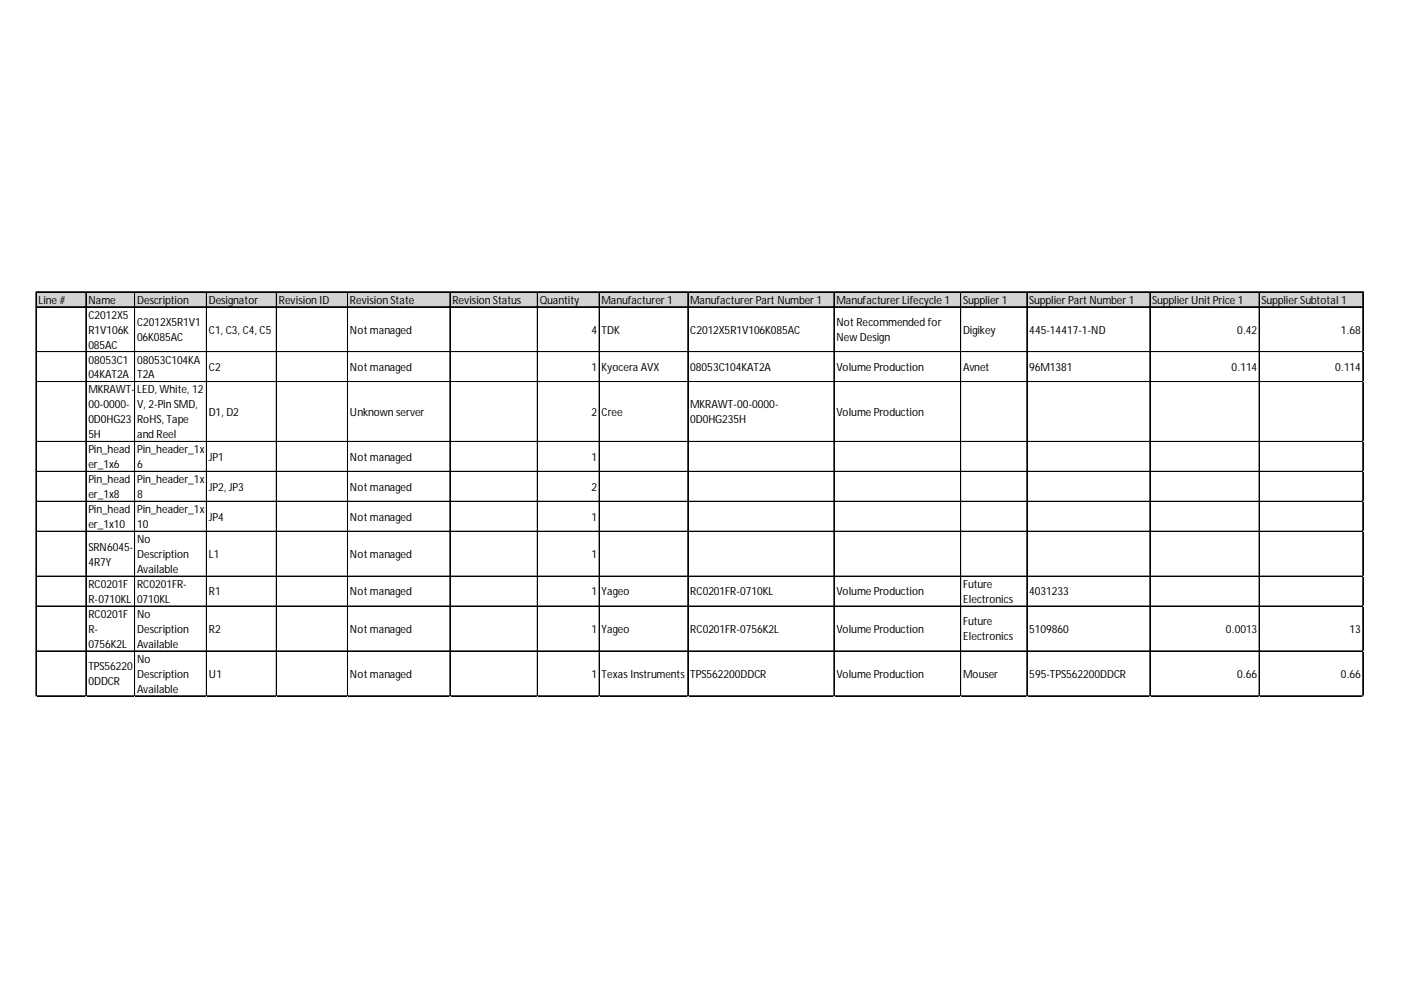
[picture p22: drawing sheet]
<svg xmlns="http://www.w3.org/2000/svg" width="297mm" height="210mm" viewBox="0 0 297 210" stroke-linecap="round" stroke-linejoin="round" font-family="sans-serif">
<defs><g id="words">
<g font-size="2.4">
<text x="8.1" y="64.4">Line #</text>
<text x="18.7" y="64.4">Name</text>
<text x="29.1" y="64.4">Description</text>
<text x="44.3" y="64.4">Designator</text>
<text x="59.1" y="64.4">Revision ID</text>
<text x="74.2" y="64.4">Revision State</text>
<text x="95.9" y="64.4">Revision Status</text>
<text x="114.4" y="64.4">Quantity</text>
<text x="127.6" y="64.4">Manufacturer 1</text>
<text x="146.3" y="64.4">Manufacturer Part Number 1</text>
<text x="177.3" y="64.4">Manufacturer Lifecycle 1</text>
<text x="204.2" y="64.4">Supplier 1</text>
<text x="218.2" y="64.4">Supplier Part Number 1</text>
<text x="244.3" y="64.4">Supplier Unit Price 1</text>
<text x="267.5" y="64.4">Supplier Subtotal 1</text>
<text x="18.7" y="67.6">C2012X5</text>
<text x="18.7" y="70.7">R1V106K</text>
<text x="29.1" y="69.1">C2012X5R1V1</text>
<text x="44.3" y="70.7">C1, C3, C4, C5</text>
<text x="74.2" y="70.7">Not managed</text>
<text x="125.4" y="70.7">4</text>
<text x="127.6" y="70.7">TDK</text>
<text x="146.3" y="70.7">C2012X5R1V106K085AC</text>
<text x="177.3" y="69.1">Not Recommended for</text>
<text x="204.2" y="70.7">Digikey</text>
<text x="218.2" y="70.7">445-14417-1-ND</text>
<text x="262.3" y="70.7">0.42</text>
<text x="284.3" y="70.7">1.68</text>
<text x="18.7" y="73.9">085AC</text>
<text x="18.7" y="77.1">08053C1</text>
<text x="29.1" y="72.3">06K085AC</text>
<text x="29.1" y="77.1">08053C104KA</text>
<text x="177.3" y="72.3">New Design</text>
<text x="18.7" y="80.3">04KAT2A</text>
<text x="18.7" y="83.4">MKRAWT-</text>
<text x="29.1" y="80.3">T2A</text>
<text x="29.1" y="83.4">LED, White, 12</text>
<text x="44.3" y="78.7">C2</text>
<text x="74.2" y="78.7">Not managed</text>
<text x="125.4" y="78.7">1</text>
<text x="127.6" y="78.7">Kyocera AVX</text>
<text x="146.3" y="78.7">08053C104KAT2A</text>
<text x="177.3" y="78.7">Volume Production</text>
<text x="204.2" y="78.7">Avnet</text>
<text x="218.2" y="78.7">96M1381</text>
<text x="261.1" y="78.7">0.114</text>
<text x="283.1" y="78.7">0.114</text>
<text x="18.7" y="86.6">00-0000-</text>
<text x="18.7" y="89.8">0D0HG23</text>
<text x="29.1" y="86.6">V, 2-Pin SMD,</text>
<text x="29.1" y="89.8">RoHS, Tape</text>
<text x="44.3" y="88.2">D1, D2</text>
<text x="74.2" y="88.2">Unknown server</text>
<text x="125.4" y="88.2">2</text>
<text x="127.6" y="88.2">Cree</text>
<text x="146.3" y="86.6">MKRAWT-00-0000-</text>
<text x="146.3" y="89.8">0D0HG235H</text>
<text x="177.3" y="88.2">Volume Production</text>
<text x="18.7" y="92.9">5H</text>
<text x="29.1" y="92.9">and Reel</text>
<text x="18.7" y="96.1">Pin_head</text>
<text x="18.7" y="99.3">er_1x6</text>
<text x="29.1" y="96.1">Pin_header_1x</text>
<text x="29.1" y="99.3">6</text>
<text x="44.3" y="97.7">JP1</text>
<text x="74.2" y="97.7">Not managed</text>
<text x="125.4" y="97.7">1</text>
<text x="18.7" y="102.5">Pin_head</text>
<text x="18.7" y="105.6">er_1x8</text>
<text x="29.1" y="102.5">Pin_header_1x</text>
<text x="29.1" y="105.6">8</text>
<text x="44.3" y="104">JP2, JP3</text>
<text x="74.2" y="104">Not managed</text>
<text x="125.4" y="104">2</text>
<text x="18.7" y="108.8">Pin_head</text>
<text x="18.7" y="112">er_1x10</text>
<text x="29.1" y="108.8">Pin_header_1x</text>
<text x="29.1" y="112">10</text>
<text x="44.3" y="110.4">JP4</text>
<text x="74.2" y="110.4">Not managed</text>
<text x="125.4" y="110.4">1</text>
<text x="18.7" y="116.7">SRN6045-</text>
<text x="18.7" y="119.9">4R7Y</text>
<text x="29.1" y="115.2">No</text>
<text x="29.1" y="118.3">Description</text>
<text x="44.3" y="118.3">L1</text>
<text x="74.2" y="118.3">Not managed</text>
<text x="125.4" y="118.3">1</text>
<text x="18.7" y="124.7">RC0201F</text>
<text x="29.1" y="121.5">Available</text>
<text x="29.1" y="124.7">RC0201FR-</text>
<text x="204.2" y="124.7">Future</text>
<text x="18.7" y="127.8">R-0710KL</text>
<text x="18.7" y="131">RC0201F</text>
<text x="29.1" y="127.8">0710KL</text>
<text x="29.1" y="131">No</text>
<text x="44.3" y="126.3">R1</text>
<text x="74.2" y="126.3">Not managed</text>
<text x="125.4" y="126.3">1</text>
<text x="127.6" y="126.3">Yageo</text>
<text x="146.3" y="126.3">RC0201FR-0710KL</text>
<text x="177.3" y="126.3">Volume Production</text>
<text x="204.2" y="127.8">Electronics</text>
<text x="218.2" y="126.3">4031233</text>
<text x="18.7" y="134.2">R-</text>
<text x="18.7" y="137.4">0756K2L</text>
<text x="29.1" y="134.2">Description</text>
<text x="29.1" y="137.4">Available</text>
<text x="44.3" y="134.2">R2</text>
<text x="74.2" y="134.2">Not managed</text>
<text x="125.4" y="134.2">1</text>
<text x="127.6" y="134.2">Yageo</text>
<text x="146.3" y="134.2">RC0201FR-0756K2L</text>
<text x="177.3" y="134.2">Volume Production</text>
<text x="204.2" y="132.6">Future</text>
<text x="204.2" y="135.8">Electronics</text>
<text x="218.2" y="134.2">5109860</text>
<text x="259.9" y="134.2">0.0013</text>
<text x="286.1" y="134.2">13</text>
<text x="18.7" y="142.1">TPS56220</text>
<text x="29.1" y="140.5">No</text>
<text x="29.1" y="143.7">Description</text>
<text x="44.3" y="143.7">U1</text>
<text x="74.2" y="143.7">Not managed</text>
<text x="125.4" y="143.7">1</text>
<text x="127.6" y="143.7">Texas Instruments</text>
<text x="146.3" y="143.7">TPS562200DDCR</text>
<text x="177.3" y="143.7">Volume Production</text>
<text x="204.2" y="143.7">Mouser</text>
<text x="218.2" y="143.7">595-TPS562200DDCR</text>
<text x="262.3" y="143.7">0.66</text>
<text x="284.3" y="143.7">0.66</text>
<text x="18.7" y="145.3">0DDCR</text>
<text x="29.1" y="146.9">Available</text>
</g>
</g></defs>
<path d="M7.7 61.9h281.4v3.3h-281.4z" fill="#d3d3d3"/>
<g fill="none" stroke="#000" stroke-width=".21">
<path d="M7.6 61.9v85.8M7.7 61.9v85.8M7.7 61.9h281.4M7.7 65h281.4M7.7 65.1h281.4M7.7 74.5h281.4M7.7 74.6h281.4M18.2 62v85.7M18.3 62v85.7M28.5 62v85.7M28.6 62v85.7M43.8 62v85.7"/>
<path d="M58.6 62v85.7M73.7 62v85.7M95.4 62v85.7M113.9 62v85.7M114 62v85.7M127 62v85.7M127.1 62v85.7M145.8 62v85.7M145.9 62v85.7M176.8 62v85.7M176.9 62v85.7M203.7 62v85.7"/>
<path d="M217.7 62v85.7M217.8 62v85.7M243.8 62v85.7M243.9 62v85.7M267 62v85.7M288.9 62v85.7M289 62v85.7M7.7 80.9h281.4M7.7 81h281.4M7.7 93.6h281.4M7.7 93.7h281.4M7.7 99.9h281.4"/>
<path d="M7.7 100h281.4M7.7 106.3h281.4M7.7 112.6h281.4M7.7 112.7h281.4M7.7 122.1h281.4M7.7 122.2h281.4M7.7 128.5h281.4M7.7 128.6h281.4M7.7 138h281.4M7.7 138.1h281.4M7.7 147.5h281.4M7.7 147.6h281.4"/>
</g>
<path d="M7.6 147.7h.1" fill="none" stroke="#dadcdd" stroke-width=".21"/>
<path d="M7.6 147.7h.1z" fill="#dadcdd"/>
<path d="M18.2 147.7h.1" fill="none" stroke="#dadcdd" stroke-width=".21"/>
<path d="M18.2 147.7h.1z" fill="#dadcdd"/>
<path d="M28.5 147.7h.1" fill="none" stroke="#dadcdd" stroke-width=".21"/>
<path d="M28.5 147.7h.2z" fill="#dadcdd"/>
<path d="M43.8 147.7h.1" fill="none" stroke="#dadcdd" stroke-width=".21"/>
<path d="M43.8 147.7h.1z" fill="#dadcdd"/>
<path d="M58.6 147.7h.1" fill="none" stroke="#dadcdd" stroke-width=".21"/>
<path d="M58.6 147.7h.1z" fill="#dadcdd"/>
<path d="M73.7 147.7h.1" fill="none" stroke="#dadcdd" stroke-width=".21"/>
<path d="M73.7 147.7h.1z" fill="#dadcdd"/>
<path d="M95.4 147.7h.1" fill="none" stroke="#dadcdd" stroke-width=".21"/>
<path d="M95.4 147.7h.1z" fill="#dadcdd"/>
<path d="M113.9 147.7h.1" fill="none" stroke="#dadcdd" stroke-width=".21"/>
<path d="M113.9 147.7h.1z" fill="#dadcdd"/>
<path d="M127 147.7h.1" fill="none" stroke="#dadcdd" stroke-width=".21"/>
<path d="M127 147.7h.2z" fill="#dadcdd"/>
<path d="M145.8 147.7h.1" fill="none" stroke="#dadcdd" stroke-width=".21"/>
<path d="M145.8 147.7h.2z" fill="#dadcdd"/>
<path d="M176.8 147.7h.1" fill="none" stroke="#dadcdd" stroke-width=".21"/>
<path d="M176.8 147.7h.1z" fill="#dadcdd"/>
<path d="M203.7 147.7h.1" fill="none" stroke="#dadcdd" stroke-width=".21"/>
<path d="M203.7 147.7h.1z" fill="#dadcdd"/>
<path d="M217.7 147.7h.1" fill="none" stroke="#dadcdd" stroke-width=".21"/>
<path d="M217.7 147.7h.1z" fill="#dadcdd"/>
<path d="M243.8 147.7h.1" fill="none" stroke="#dadcdd" stroke-width=".21"/>
<path d="M243.8 147.7h.1z" fill="#dadcdd"/>
<path d="M267 147.7h.1" fill="none" stroke="#dadcdd" stroke-width=".21"/>
<path d="M267 147.7h.1z" fill="#dadcdd"/>
<path d="M288.9 147.7h.1" fill="none" stroke="#dadcdd" stroke-width=".21"/>
<path d="M288.9 147.7h.2z" fill="#dadcdd"/>
<path d="M289.1 74.5h.1" fill="none" stroke="#dadcdd" stroke-width=".21"/>
<path d="M289.1 74.5v.2z" fill="#dadcdd"/>
<path d="M289.1 80.9h.1" fill="none" stroke="#dadcdd" stroke-width=".21"/>
<path d="M289.1 80.9v.1z" fill="#dadcdd"/>
<path d="M289.1 93.6h.1" fill="none" stroke="#dadcdd" stroke-width=".21"/>
<path d="M289.1 93.6v.1z" fill="#dadcdd"/>
<path d="M289.1 99.9h.1" fill="none" stroke="#dadcdd" stroke-width=".21"/>
<path d="M289.1 99.9v.2z" fill="#dadcdd"/>
<path d="M289.1 106.3h.1" fill="none" stroke="#dadcdd" stroke-width=".21"/>
<path d="M289.1 106.3v.1z" fill="#dadcdd"/>
<path d="M289.1 112.6h.1" fill="none" stroke="#dadcdd" stroke-width=".21"/>
<path d="M289.1 112.6v.2z" fill="#dadcdd"/>
<path d="M289.1 122.1h.1" fill="none" stroke="#dadcdd" stroke-width=".21"/>
<path d="M289.1 122.1v.2z" fill="#dadcdd"/>
<path d="M289.1 128.5h.1" fill="none" stroke="#dadcdd" stroke-width=".21"/>
<path d="M289.1 128.5v.1z" fill="#dadcdd"/>
<path d="M289.1 138h.1" fill="none" stroke="#dadcdd" stroke-width=".21"/>
<path d="M289.1 138v.1z" fill="#dadcdd"/>
<path d="M289.1 147.5h.1" fill="none" stroke="#dadcdd" stroke-width=".21"/>
<path d="M289.1 147.5v.2z" fill="#dadcdd"/>
<use href="#words"/>
</svg>
